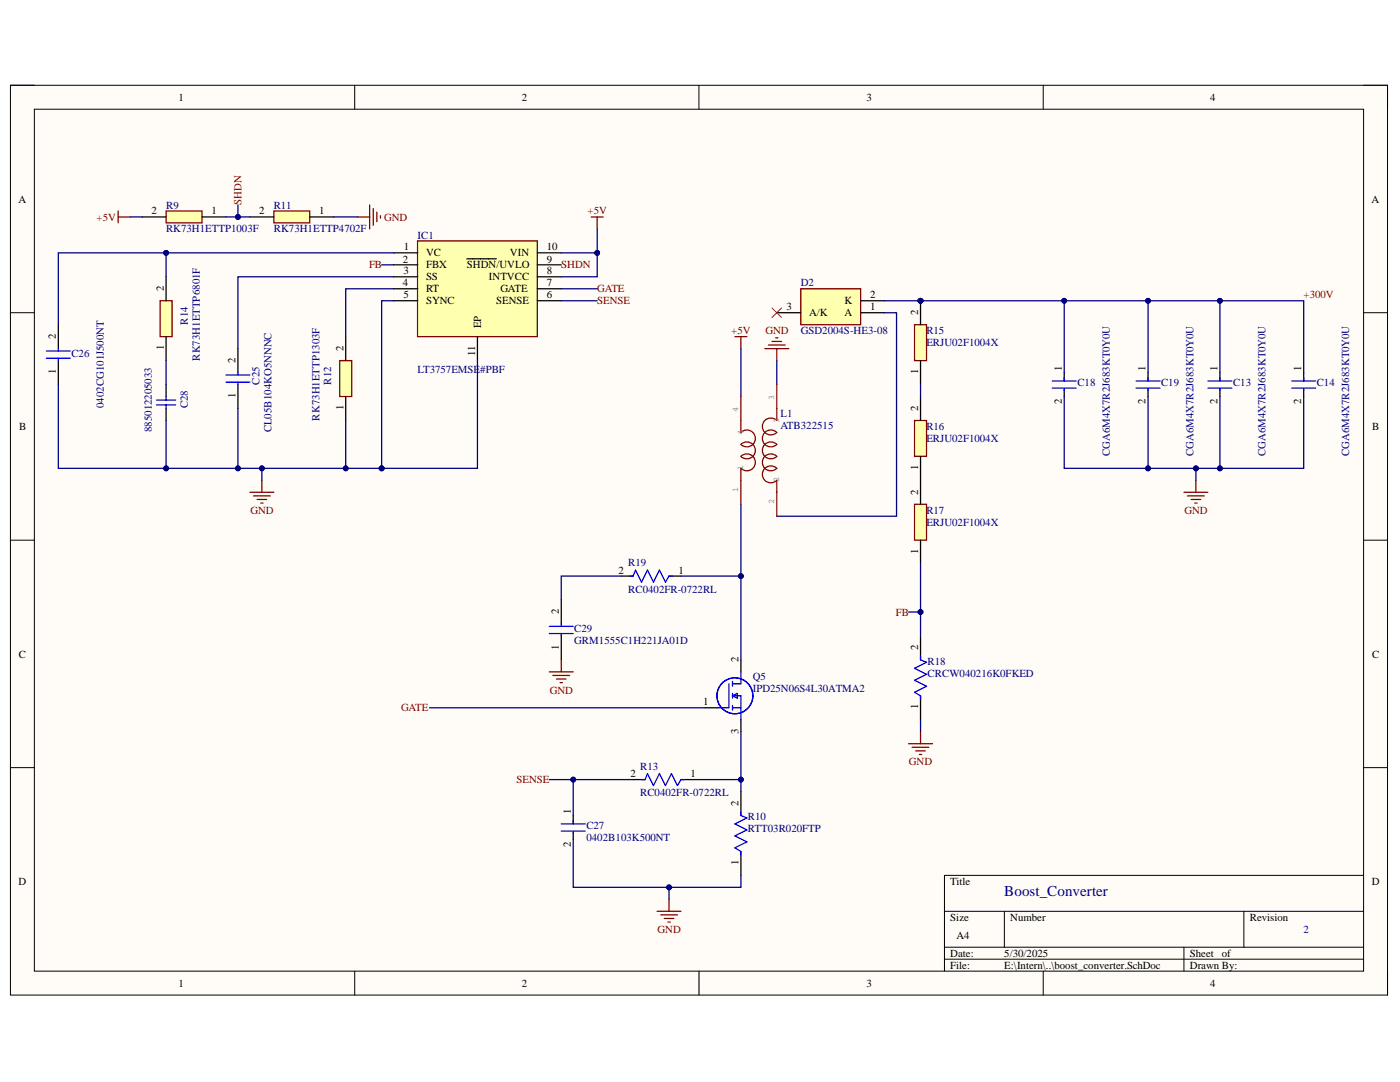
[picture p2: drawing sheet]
<svg xmlns="http://www.w3.org/2000/svg" width="279mm" height="216mm" viewBox="0 0 279 216" stroke-linecap="round" stroke-linejoin="round" font-family="sans-serif">
<defs><g id="words">
<text font-size="3" fill="#000080" x="200.4" y="178.8">Boost_Converter</text>
<g font-size="2.2">
<text x="35.6" y="20.1">1</text>
<text x="104.1" y="20.1">2</text>
<text x="173" y="20.1">3</text>
<text x="241.5" y="20.1">4</text>
<text x="3.7" y="40.4">A</text>
<text x="273.7" y="40.4">A</text>
<text x="30.2" y="42.8">2</text>
<text x="42.2" y="42.8">1</text>
<text x="51.7" y="42.8">2</text>
<text x="63.7" y="42.8">1</text>
<text x="80.4" y="52.4">2</text>
<text x="80.6" y="50">1</text>
<text x="85" y="51.2">VC</text>
<text x="85" y="53.6">FBX</text>
<text x="93.2" y="53.6">SHDN/UVLO</text>
<text x="101.8" y="51.2">VIN</text>
<text x="109.1" y="50">10</text>
<text x="109.1" y="52.4">9</text>
<text x="32.7" y="58.1" transform="rotate(-90 32.7 58.1)">2</text>
<text x="80.4" y="57.2">4</text>
<text x="80.5" y="54.8">3</text>
<text x="80.5" y="59.5">5</text>
<text x="85" y="55.9">SS</text>
<text x="85" y="58.3">RT</text>
<text x="97.6" y="55.9">INTVCC</text>
<text x="99.9" y="58.3">GATE</text>
<text x="109.1" y="54.8">8</text>
<text x="109.1" y="57.2">7</text>
<text x="109.1" y="59.5">6</text>
<text x="173.7" y="59.5">2</text>
<text x="85" y="60.7">SYNC</text>
<text x="96" y="65.5" transform="rotate(-90 96 65.5)">EP</text>
<text x="99" y="60.7">SENSE</text>
<text x="157" y="61.9">3</text>
<text x="161.5" y="63.1">A/K</text>
<text x="168.5" y="60.7">K</text>
<text x="168.6" y="63.1">A</text>
<text x="173.7" y="61.9">1</text>
<text x="183.2" y="62.9" transform="rotate(-90 183.2 62.9)">2</text>
<text x="11.2" y="67.6" transform="rotate(-90 11.2 67.6)">2</text>
<text x="32.7" y="69.9" transform="rotate(-90 32.7 69.9)">1</text>
<text x="68.5" y="70.1" transform="rotate(-90 68.5 70.1)">2</text>
<text x="94.8" y="71" transform="rotate(-90 94.8 71)">11</text>
<text x="11.2" y="74.7" transform="rotate(-90 11.2 74.7)">1</text>
<text x="47" y="72.4" transform="rotate(-90 47 72.4)">2</text>
<text x="183.2" y="74.7" transform="rotate(-90 183.2 74.7)">1</text>
<text x="211.9" y="74.1" transform="rotate(-90 211.9 74.1)">1</text>
<text x="228.6" y="74.1" transform="rotate(-90 228.6 74.1)">1</text>
<text x="243" y="74.1" transform="rotate(-90 243 74.1)">1</text>
<text x="259.7" y="74.1" transform="rotate(-90 259.7 74.1)">1</text>
<text x="47" y="79.5" transform="rotate(-90 47 79.5)">1</text>
<text x="68.5" y="81.8" transform="rotate(-90 68.5 81.8)">1</text>
<text x="183.2" y="82" transform="rotate(-90 183.2 82)">2</text>
<text x="211.9" y="80.6" transform="rotate(-90 211.9 80.6)">2</text>
<text x="228.6" y="80.6" transform="rotate(-90 228.6 80.6)">2</text>
<text x="243" y="80.6" transform="rotate(-90 243 80.6)">2</text>
<text x="259.7" y="80.6" transform="rotate(-90 259.7 80.6)">2</text>
<text x="3.8" y="85.8">B</text>
<text x="273.9" y="85.8">B</text>
<text x="183.2" y="93.8" transform="rotate(-90 183.2 93.8)">1</text>
<text x="183.2" y="98.7" transform="rotate(-90 183.2 98.7)">2</text>
<text x="183.2" y="110.5" transform="rotate(-90 183.2 110.5)">1</text>
<text x="123.4" y="114.5">2</text>
<text x="135.4" y="114.5">1</text>
<text x="111.5" y="122.6" transform="rotate(-90 111.5 122.6)">2</text>
<text x="3.8" y="131.2">C</text>
<text x="111.5" y="129.6" transform="rotate(-90 111.5 129.6)">1</text>
<text x="183.2" y="129.8" transform="rotate(-90 183.2 129.8)">2</text>
<text x="273.8" y="131.2">C</text>
<text x="147.4" y="132.2" transform="rotate(-90 147.4 132.2)">2</text>
<text x="140.4" y="140.7">1</text>
<text x="183.2" y="141.6" transform="rotate(-90 183.2 141.6)">1</text>
<text x="147.4" y="146.4" transform="rotate(-90 147.4 146.4)">3</text>
<text x="125.8" y="155.1">2</text>
<text x="137.8" y="155.1">1</text>
<text x="147.4" y="160.8" transform="rotate(-90 147.4 160.8)">2</text>
<text x="113.9" y="162.5" transform="rotate(-90 113.9 162.5)">1</text>
<text x="113.9" y="169" transform="rotate(-90 113.9 169)">2</text>
<text x="147.4" y="172.6" transform="rotate(-90 147.4 172.6)">1</text>
<text x="3.7" y="176.6">D</text>
<text x="189.7" y="176.6">Title</text>
<text x="273.8" y="176.6">D</text>
<text x="189.7" y="183.8">Size</text>
<text x="201.6" y="183.8">Number</text>
<text x="249.4" y="183.8">Revision</text>
<text x="189.7" y="190.9">Date:</text>
<text x="190.9" y="187.3">A4</text>
<text x="200.4" y="190.9">5/30/2025</text>
<text x="237.5" y="190.9">Sheet</text>
<text x="243.8" y="190.9">of</text>
<text x="35.6" y="196.9">1</text>
<text x="104.1" y="196.9">2</text>
<text x="173" y="196.9">3</text>
<text x="189.7" y="193.3">File:</text>
<text x="200.4" y="193.3">E:\Intern\..\boost_converter.SchDoc</text>
<text x="237.5" y="193.3">Drawn By:</text>
<text x="241.5" y="196.9">4</text>
</g>
<g font-size="2.2" fill="#000080">
<text x="33.1" y="41.6">R9</text>
<text x="54.7" y="41.6">R11</text>
<text x="33.1" y="46.4">RK73H1ETTP1003F</text>
<text x="54.7" y="46.4">RK73H1ETTP4702F</text>
<text x="83.3" y="47.6">IC1</text>
<text x="159.8" y="57.2">D2</text>
<text x="37.5" y="64.8" transform="rotate(-90 37.5 64.8)">R14</text>
<text x="14.2" y="71.2">C26</text>
<text x="39.9" y="72" transform="rotate(-90 39.9 72)">RK73H1ETTP6801F</text>
<text x="159.8" y="66.7">GSD2004S-HE3-08</text>
<text x="184.9" y="66.7">R15</text>
<text x="184.9" y="69.1">ERJU02F1004X</text>
<text x="51.8" y="76.7" transform="rotate(-90 51.8 76.7)">C25</text>
<text x="66.1" y="76.7" transform="rotate(-90 66.1 76.7)">R12</text>
<text x="83.3" y="74.4">LT3757EMSE#PBF</text>
<text x="215" y="77">C18</text>
<text x="231.7" y="77">C19</text>
<text x="246.1" y="77">C13</text>
<text x="262.8" y="77">C14</text>
<text x="20.7" y="81.5" transform="rotate(-90 20.7 81.5)">0402CG101J500NT</text>
<text x="37.5" y="81.5" transform="rotate(-90 37.5 81.5)">C28</text>
<text x="63.8" y="83.9" transform="rotate(-90 63.8 83.9)">RK73H1ETTP1303F</text>
<text x="155.7" y="83.2">L1</text>
<text x="30.3" y="86.3" transform="rotate(-90 30.3 86.3)">885012205033</text>
<text x="54.2" y="86.3" transform="rotate(-90 54.2 86.3)">CL05B104KO5NNNC</text>
<text x="155.7" y="85.6">ATB322515</text>
<text x="184.9" y="85.8">R16</text>
<text x="184.9" y="88.2">ERJU02F1004X</text>
<text x="221.5" y="91.1" transform="rotate(-90 221.5 91.1)">CGA6M4X7R2J683KT0Y0U</text>
<text x="238.2" y="91.1" transform="rotate(-90 238.2 91.1)">CGA6M4X7R2J683KT0Y0U</text>
<text x="252.6" y="91.1" transform="rotate(-90 252.6 91.1)">CGA6M4X7R2J683KT0Y0U</text>
<text x="269.3" y="91.1" transform="rotate(-90 269.3 91.1)">CGA6M4X7R2J683KT0Y0U</text>
<text x="184.9" y="102.5">R17</text>
<text x="184.9" y="104.9">ERJU02F1004X</text>
<text x="125.4" y="113">R19</text>
<text x="125.4" y="118.3">RC0402FR-0722RL</text>
<text x="114.6" y="126.2">C29</text>
<text x="114.6" y="128.6">GRM1555C1H221JA01D</text>
<text x="150.3" y="135.7">Q5</text>
<text x="185.1" y="132.6">R18</text>
<text x="185.1" y="135">CRCW040216K0FKED</text>
<text x="150.3" y="138.1">IPD25N06S4L30ATMA2</text>
<text x="127.8" y="153.6">R13</text>
<text x="127.8" y="158.9">RC0402FR-0722RL</text>
<text x="117" y="165.3">C27</text>
<text x="117" y="167.8">0402B103K500NT</text>
<text x="149.3" y="163.7">R10</text>
<text x="149.3" y="166.1">RTT03R020FTP</text>
<text x="260.2" y="186.1">2</text>
</g>
<g font-size="2.2" fill="#800000">
<text x="48.2" y="40.9" transform="rotate(-90 48.2 40.9)">SHDN</text>
<text x="19.3" y="44">+5V</text>
<text x="76.6" y="44">GND</text>
<text x="117.3" y="42.8">+5V</text>
<text x="73.6" y="53.6">FB</text>
<text x="112" y="53.6">SHDN</text>
<text x="119.2" y="58.3">GATE</text>
<text x="260.2" y="59.5">+300V</text>
<text x="119.2" y="60.7">SENSE</text>
<text x="145.9" y="66.7">+5V</text>
<text x="152.7" y="66.7">GND</text>
<text x="50" y="102.5">GND</text>
<text x="236.4" y="102.5">GND</text>
<text x="178.8" y="122.8">FB</text>
<text x="80" y="141.9">GATE</text>
<text x="109.7" y="138.4">GND</text>
<text x="181.4" y="152.7">GND</text>
<text x="103.1" y="156.3">SENSE</text>
<text x="131.2" y="186.1">GND</text>
</g>
<g font-size="1.7" fill="#808080">
<text x="147.3" y="82.3" transform="rotate(-90 147.3 82.3)">4</text>
<text x="154.5" y="79.9" transform="rotate(-90 154.5 79.9)">3</text>
<text x="148.3" y="86.8" transform="rotate(-90 148.3 86.8)">4</text>
<text x="155.5" y="84.4" transform="rotate(-90 155.5 84.4)">3</text>
<text x="148.3" y="93.8" transform="rotate(-90 148.3 93.8)">1</text>
<text x="147.3" y="98.2" transform="rotate(-90 147.3 98.2)">1</text>
<text x="154.5" y="100.6" transform="rotate(-90 154.5 100.6)">2</text>
<text x="155.5" y="96.2" transform="rotate(-90 155.5 96.2)">2</text>
</g>
</g></defs>
<path d="M2.1 17h274.8v181.6h-274.8z" fill-rule="evenodd" fill="#fffcf8"/>
<path d="M2.1 17h274.8v181.6h-274.8z" fill="none" stroke="#000" stroke-width=".2"/>
<path d="M6.9 21.8h265.2v172h-265.2z" fill-rule="evenodd" fill="#fffcf8"/>
<g fill="none" stroke="#000" stroke-width=".2">
<path d="M2.1 17h4.8M70.8 17v4.8M139.5 17v4.8M208.2 17v4.8M272.1 17h4.8v4.8M6.9 21.8h265.2v172h-265.2zM2.1 62.4h4.8M272.1 62.4h4.8M2.1 107.8h4.8M272.1 107.8h4.8M2.1 153.2h4.8M272.1 153.2h4.8"/>
<path d="M272.1 174.7h-83.6v19.1M70.8 193.8v4.8M139.5 193.8v4.8M188.5 181.8h83.6M188.5 189h83.6M188.5 191.4h83.6M200.4 181.8v7.2M208.2 193.8v4.8M236.3 189v4.8M248.2 181.8v7.2M276.9 193.8v4.8"/>
</g>
<path d="M11.6 64.8v4.8M11.6 72v4.7" fill="none" stroke="#000" stroke-width=".25"/>
<path d="M9.2 71.5h4.8M9.2 70h4.8M11.6 69.6v.4M11.6 71.5v.5" fill="none" stroke="#00f" stroke-width=".25"/>
<path d="M32 60h2.3v7.2h-2.3z" fill-rule="evenodd" fill="#ffffb0"/>
<path d="M32 60h2.3v7.2h-2.3z" fill="none" stroke="#800000" stroke-width=".25"/>
<path d="M33.1 55.2v4.8M33.1 67.2v4.8M33.1 76.7v2.4M47.5 69.6v4.7M47.5 76.7v4.8M33.1 81.5v2.4" fill="none" stroke="#000" stroke-width=".25"/>
<path d="M31.2 79.8h3.9M33.1 79.1v.7M45.1 76.3h4.8M45.1 74.8h4.8M47.5 74.3v.5M47.5 76.3v.4M31.2 80.8h3.9M33.1 80.8v.7" fill="none" stroke="#00f" stroke-width=".25"/>
<path d="M67.8 72h2.4v7.1h-2.4z" fill-rule="evenodd" fill="#ffffb0"/>
<path d="M67.8 72h2.4v7.1h-2.4zM49.9 98.2h4.8M50.6 98.9h3.3M51.3 99.7h1.9M52.3 95.8v2.4M52 100.4h.5" fill="none" stroke="#800000" stroke-width=".25"/>
<path d="M69 67.2v4.8M69 79.1v4.8" fill="none" stroke="#000" stroke-width=".25"/>
<path d="M83.3 48.1h23.9v19.1h-23.9z" fill-rule="evenodd" fill="#ffffb0"/>
<path d="M83.3 48.1h23.9v19.1h-23.9zM118 43.3h2.4M119.2 43.3v2.4" fill="none" stroke="#800000" stroke-width=".25"/>
<path d="M78.6 50.5h4.7M78.6 52.8h4.7M78.6 55.2h4.7M78.6 57.6h4.7M93.2 51.6h5.8M107.2 50.5h4.8M107.2 52.8h4.8M107.2 55.2h4.8M107.2 57.6h4.8M78.6 60h4.7M95.3 67.2v4.8M107.2 60h4.8" fill="none" stroke="#000" stroke-width=".25"/>
<path d="M33.1 42.1h7.2v2.4h-7.2z" fill-rule="evenodd" fill="#ffffb0"/>
<path d="M33.1 42.1h7.2v2.4h-7.2z" fill="none" stroke="#800000" stroke-width=".25"/>
<path d="M28.4 43.3h4.7M40.3 43.3h4.8" fill="none" stroke="#000" stroke-width=".25"/>
<path d="M54.7 42.1h7.1v2.4h-7.1z" fill-rule="evenodd" fill="#ffffb0"/>
<path d="M23.6 42.1v2.4M23.6 43.3h2.4M54.7 42.1h7.1v2.4h-7.1zM71.4 43.3h2.4M73.8 40.9v4.8M74.5 41.6v3.4M75.2 42.3v1.9M75.9 43v.5" fill="none" stroke="#800000" stroke-width=".25"/>
<path d="M49.9 43.3h4.8M61.8 43.3h4.8" fill="none" stroke="#000" stroke-width=".25"/>
<path d="M159.8 57.6h12v7.2h-12z" fill-rule="evenodd" fill="#ffffb0"/>
<path d="M159.8 57.6h12v7.2h-12z" fill="none" stroke="#800000" stroke-width=".25"/>
<path d="M155 62.4h4.8M171.8 62.4h4.7M171.8 60h4.7" fill="none" stroke="#000" stroke-width=".25"/>
<circle cx="183.7" cy="60" r=".48" fill="#000080"/>
<circle cx="183.7" cy="60" r=".48" fill="none" stroke="#000080" stroke-width=".2"/>
<path d="M182.5 64.8h2.4v7.2h-2.4z" fill-rule="evenodd" fill="#ffffb0"/>
<path d="M182.5 64.8h2.4v7.2h-2.4z" fill="none" stroke="#800000" stroke-width=".25"/>
<path d="M183.7 60v4.8M183.7 72v4.7" fill="none" stroke="#000" stroke-width=".25"/>
<circle cx="183.7" cy="60" r=".48" fill="#000080"/>
<circle cx="183.7" cy="60" r=".48" fill="none" stroke="#000080" stroke-width=".2"/>
<path d="M182.5 83.9h2.4v7.2h-2.4z" fill-rule="evenodd" fill="#ffffb0"/>
<path d="M182.5 83.9h2.4v7.2h-2.4z" fill="none" stroke="#800000" stroke-width=".25"/>
<path d="M183.7 79.1v4.8M183.7 91.1v4.7" fill="none" stroke="#000" stroke-width=".25"/>
<path d="M182.5 100.6h2.4v7.2h-2.4z" fill-rule="evenodd" fill="#ffffb0"/>
<g fill="none" stroke="#800000" stroke-width=".25">
<path d="M146.7 67.2h2.4M147.9 67.2v2.4M152.6 69.6h4.8M153.4 68.8h3.3M154.1 68.1h1.9M154.8 67.4h.5M155 69.6v2.4M236.3 98.2h4.8M237 99h3.4M237.7 99.7h1.9M238.7 95.8v2.4M182.5 100.6h2.4v7.2h-2.4z"/>
<path d="M238.4 100.4h.5M109.6 134.1h4.8M110.3 134.8h3.4M111.1 135.5h1.9M111.8 136.2h.4M112 131.7v2.4M181.3 148.4h4.8M182 149.1h3.4M182.8 149.8h1.9M183.5 150.6h.4M183.7 146v2.4M133.5 179.5v2.3"/>
<path d="M131.1 181.8h4.8M131.8 182.6h3.4M132.6 183.3h1.9M133.3 184h.5"/>
</g>
<g fill="none" stroke="#000" stroke-width=".25">
<path d="M212.4 74.4v1.6M212.4 77.7v1.4M229.1 74.4v1.6M229.1 77.7v1.4M243.5 74.4v1.6M243.5 77.7v1.4M260.2 74.4v1.6M260.2 77.7v1.4M183.7 95.8v4.8M112 119.7v4.8M124 114.9h2.3M133.5 114.9h2.4"/>
<path d="M183.7 107.8v4.8M112 126.9v4.8M147.9 131.7v2.4M183.7 126.9v4.8M183.7 138.8v4.8M126.3 155.6h2.4M135.9 155.6h2.4M140.7 141.2h2.4M147.9 143.6v2.4M147.9 158v4.7M114.4 162.7v1.7M114.4 166.1v1.4"/>
<path d="M147.9 169.9v4.8"/>
</g>
<g fill="none" stroke="#00f" stroke-width=".25">
<path d="M210 76h4.8M210 77.4h4.8M212.4 75.3v.7M212.4 77.7v.2M226.7 76h4.8M226.7 77.4h4.8M229.1 75.3v.7M229.1 77.7v.2M241.1 76h4.7M241.1 77.4h4.7M243.5 75.3v.7M243.5 77.7v.2"/>
<path d="M257.8 76h4.8M257.8 77.4h4.8M260.2 75.3v.7M260.2 77.7v.2M125.6 114.9h.7l.5-1.1 1.2 2.3 1.2-2.3 1.2 2.3 1.2-2.3 1.2 2.3 .7-1.2h.7M109.6 126.4h4.8M109.6 125h4.8M112 124.5v.5M112 126.4v.5M145.5 136.5v4.7h-2.4M146.2 138.8h1.7v4.8M146.2 136v.9"/>
<path d="M146.2 138.4v.9M146.2 138.8l.9-.4v.9zM147.9 134.1v2.4h-1.7M183.7 131v.7l1.2 .5-2.4 1.2 2.4 1.1-2.4 1.2 2.4 1.2-2.4 1.2 1.2 .7v.8M128 155.6h.7l.5-1.2 1.2 2.4 1.2-2.4 1.2 2.4 1.2-2.4 1.2 2.4 .7-1.2h.7M146.2 141.2h1.7M146.2 140.8v.9M112 164.4h4.8M112 165.8h4.8M114.4 163.7v.7M114.4 166.1v.2M147.9 162v.7l1.2 .5-2.4 1.2 2.4 1.2-2.4 1.2 2.4 1.2-2.4 1.2 1.2 .7v.7"/>
<circle cx="146.7" cy="138.8" r="3.6"/>
</g>
<path d="M154.1 61.4l1.9 2M156 61.4l-1.9 2" fill="none" stroke="#f00" stroke-width=".2"/>
<path d="M33.1 72v4.7M52.3 93.5v2.3" fill="none" stroke="#000080" stroke-width=".25"/>
<circle cx="52.3" cy="93.5" r=".48" fill="#000080"/>
<circle cx="52.3" cy="93.5" r=".48" fill="none" stroke="#000080" stroke-width=".2"/>
<path d="M78.6 50.5h-67v14.3" fill="none" stroke="#000080" stroke-width=".25"/>
<circle cx="33.1" cy="50.5" r=".48" fill="#000080"/>
<circle cx="33.1" cy="50.5" r=".48" fill="none" stroke="#000080" stroke-width=".2"/>
<path d="M33.1 50.5v4.7M78.6 55.2h-31.1v14.4M78.6 57.6h-9.6v9.6" fill="none" stroke="#000080" stroke-width=".25"/>
<circle cx="33.1" cy="50.5" r=".48" fill="#000080"/>
<circle cx="33.1" cy="50.5" r=".48" fill="none" stroke="#000080" stroke-width=".2"/>
<path d="M112 50.5h7.2v4.7h-7.2" fill="none" stroke="#000080" stroke-width=".25"/>
<circle cx="119.2" cy="50.5" r=".48" fill="#000080"/>
<circle cx="119.2" cy="50.5" r=".48" fill="none" stroke="#000080" stroke-width=".2"/>
<path d="M11.6 76.7v16.8h64.6" fill="none" stroke="#000080" stroke-width=".25"/>
<circle cx="33.1" cy="93.5" r=".48" fill="#000080"/>
<circle cx="33.1" cy="93.5" r=".48" fill="none" stroke="#000080" stroke-width=".2"/>
<circle cx="47.5" cy="93.5" r=".48" fill="#000080"/>
<circle cx="47.5" cy="93.5" r=".48" fill="none" stroke="#000080" stroke-width=".2"/>
<circle cx="52.3" cy="93.5" r=".48" fill="#000080"/>
<circle cx="52.3" cy="93.5" r=".48" fill="none" stroke="#000080" stroke-width=".2"/>
<circle cx="69" cy="93.5" r=".48" fill="#000080"/>
<circle cx="69" cy="93.5" r=".48" fill="none" stroke="#000080" stroke-width=".2"/>
<circle cx="76.2" cy="93.5" r=".48" fill="#000080"/>
<circle cx="76.2" cy="93.5" r=".48" fill="none" stroke="#000080" stroke-width=".2"/>
<path d="M95.3 72v21.5h-19.1" fill="none" stroke="#000080" stroke-width=".25"/>
<circle cx="76.2" cy="93.5" r=".48" fill="#000080"/>
<circle cx="76.2" cy="93.5" r=".48" fill="none" stroke="#000080" stroke-width=".2"/>
<path d="M33.1 83.9v9.6" fill="none" stroke="#000080" stroke-width=".25"/>
<circle cx="33.1" cy="93.5" r=".48" fill="#000080"/>
<circle cx="33.1" cy="93.5" r=".48" fill="none" stroke="#000080" stroke-width=".2"/>
<path d="M47.5 81.5v12" fill="none" stroke="#000080" stroke-width=".25"/>
<circle cx="47.5" cy="93.5" r=".48" fill="#000080"/>
<circle cx="47.5" cy="93.5" r=".48" fill="none" stroke="#000080" stroke-width=".2"/>
<path d="M78.6 60h-2.4v33.5" fill="none" stroke="#000080" stroke-width=".25"/>
<circle cx="76.2" cy="93.5" r=".48" fill="#000080"/>
<circle cx="76.2" cy="93.5" r=".48" fill="none" stroke="#000080" stroke-width=".2"/>
<path d="M69 83.9v9.6" fill="none" stroke="#000080" stroke-width=".25"/>
<circle cx="69" cy="93.5" r=".48" fill="#000080"/>
<circle cx="69" cy="93.5" r=".48" fill="none" stroke="#000080" stroke-width=".2"/>
<path d="M119.2 45.7v4.8" fill="none" stroke="#000080" stroke-width=".25"/>
<circle cx="119.2" cy="50.5" r=".48" fill="#000080"/>
<circle cx="119.2" cy="50.5" r=".48" fill="none" stroke="#000080" stroke-width=".2"/>
<path d="M45.1 43.3h4.8" fill="none" stroke="#000080" stroke-width=".25"/>
<circle cx="47.5" cy="43.3" r=".48" fill="#000080"/>
<circle cx="47.5" cy="43.3" r=".48" fill="none" stroke="#000080" stroke-width=".2"/>
<path d="M47.5 40.9v2.4" fill="none" stroke="#000080" stroke-width=".25"/>
<circle cx="47.5" cy="43.3" r=".48" fill="#000080"/>
<circle cx="47.5" cy="43.3" r=".48" fill="none" stroke="#000080" stroke-width=".2"/>
<path d="M26 43.3h2.4M66.6 43.3h4.8M76.2 52.8h2.4M176.5 60h7.2M183.7 76.7v2.4" fill="none" stroke="#000080" stroke-width=".25"/>
<circle cx="183.7" cy="60" r=".48" fill="#000080"/>
<circle cx="183.7" cy="60" r=".48" fill="none" stroke="#000080" stroke-width=".2"/>
<path d="M181.3 122.1h2.4" fill="none" stroke="#000080" stroke-width=".25"/>
<circle cx="183.7" cy="122.1" r=".48" fill="#000080"/>
<circle cx="183.7" cy="122.1" r=".48" fill="none" stroke="#000080" stroke-width=".2"/>
<path d="M183.7 112.6v14.3" fill="none" stroke="#000080" stroke-width=".25"/>
<circle cx="183.7" cy="122.1" r=".48" fill="#000080"/>
<circle cx="183.7" cy="122.1" r=".48" fill="none" stroke="#000080" stroke-width=".2"/>
<path d="M147.9 174.7v2.4h-14.4v2.4" fill="none" stroke="#000080" stroke-width=".25"/>
<circle cx="133.5" cy="177.1" r=".48" fill="#000080"/>
<circle cx="133.5" cy="177.1" r=".48" fill="none" stroke="#000080" stroke-width=".2"/>
<path d="M114.4 167.5v9.6h19.1" fill="none" stroke="#000080" stroke-width=".25"/>
<circle cx="133.5" cy="177.1" r=".48" fill="#000080"/>
<circle cx="133.5" cy="177.1" r=".48" fill="none" stroke="#000080" stroke-width=".2"/>
<path d="M124 114.9h-12v4.8M126.3 155.6h-11.9v7.1" fill="none" stroke="#000080" stroke-width=".25"/>
<circle cx="114.4" cy="155.6" r=".48" fill="#000080"/>
<circle cx="114.4" cy="155.6" r=".48" fill="none" stroke="#000080" stroke-width=".2"/>
<path d="M109.6 155.6h4.8" fill="none" stroke="#000080" stroke-width=".25"/>
<circle cx="114.4" cy="155.6" r=".48" fill="#000080"/>
<circle cx="114.4" cy="155.6" r=".48" fill="none" stroke="#000080" stroke-width=".2"/>
<path d="M138.3 155.6h9.6v2.4" fill="none" stroke="#000080" stroke-width=".25"/>
<circle cx="147.9" cy="155.6" r=".48" fill="#000080"/>
<circle cx="147.9" cy="155.6" r=".48" fill="none" stroke="#000080" stroke-width=".2"/>
<path d="M112 57.6h7.2M112 60h7.2M183.7 60h76.5v14.4M183.7 143.6v2.4" fill="none" stroke="#000080" stroke-width=".25"/>
<circle cx="183.7" cy="60" r=".48" fill="#000080"/>
<circle cx="183.7" cy="60" r=".48" fill="none" stroke="#000080" stroke-width=".2"/>
<circle cx="212.4" cy="60" r=".48" fill="#000080"/>
<circle cx="212.4" cy="60" r=".48" fill="none" stroke="#000080" stroke-width=".2"/>
<circle cx="229.1" cy="60" r=".48" fill="#000080"/>
<circle cx="229.1" cy="60" r=".48" fill="none" stroke="#000080" stroke-width=".2"/>
<circle cx="243.5" cy="60" r=".48" fill="#000080"/>
<circle cx="243.5" cy="60" r=".48" fill="none" stroke="#000080" stroke-width=".2"/>
<path d="M243.5 60v14.4" fill="none" stroke="#000080" stroke-width=".25"/>
<circle cx="243.5" cy="60" r=".48" fill="#000080"/>
<circle cx="243.5" cy="60" r=".48" fill="none" stroke="#000080" stroke-width=".2"/>
<path d="M212.4 79.1v14.4h47.8v-14.4" fill="none" stroke="#000080" stroke-width=".25"/>
<circle cx="229.1" cy="93.5" r=".48" fill="#000080"/>
<circle cx="229.1" cy="93.5" r=".48" fill="none" stroke="#000080" stroke-width=".2"/>
<circle cx="238.7" cy="93.5" r=".48" fill="#000080"/>
<circle cx="238.7" cy="93.5" r=".48" fill="none" stroke="#000080" stroke-width=".2"/>
<circle cx="243.5" cy="93.5" r=".48" fill="#000080"/>
<circle cx="243.5" cy="93.5" r=".48" fill="none" stroke="#000080" stroke-width=".2"/>
<path d="M243.5 79.1v14.4" fill="none" stroke="#000080" stroke-width=".25"/>
<circle cx="243.5" cy="93.5" r=".48" fill="#000080"/>
<circle cx="243.5" cy="93.5" r=".48" fill="none" stroke="#000080" stroke-width=".2"/>
<path d="M238.7 93.5v2.3" fill="none" stroke="#000080" stroke-width=".25"/>
<circle cx="238.7" cy="93.5" r=".48" fill="#000080"/>
<circle cx="238.7" cy="93.5" r=".48" fill="none" stroke="#000080" stroke-width=".2"/>
<path d="M212.4 60v14.4" fill="none" stroke="#000080" stroke-width=".25"/>
<circle cx="212.4" cy="60" r=".48" fill="#000080"/>
<circle cx="212.4" cy="60" r=".48" fill="none" stroke="#000080" stroke-width=".2"/>
<path d="M229.1 79.1v14.4" fill="none" stroke="#000080" stroke-width=".25"/>
<circle cx="229.1" cy="93.5" r=".48" fill="#000080"/>
<circle cx="229.1" cy="93.5" r=".48" fill="none" stroke="#000080" stroke-width=".2"/>
<path d="M229.1 60v14.4" fill="none" stroke="#000080" stroke-width=".25"/>
<circle cx="229.1" cy="60" r=".48" fill="#000080"/>
<circle cx="229.1" cy="60" r=".48" fill="none" stroke="#000080" stroke-width=".2"/>
<path d="M147.9 69.6v9.5M155 72v4.7M176.5 62.4h2.4v40.6h-23.9M85.7 141.2h55M147.9 146v9.6" fill="none" stroke="#000080" stroke-width=".25"/>
<circle cx="147.9" cy="155.6" r=".48" fill="#000080"/>
<circle cx="147.9" cy="155.6" r=".48" fill="none" stroke="#000080" stroke-width=".2"/>
<path d="M147.9 100.6v31.1" fill="none" stroke="#000080" stroke-width=".25"/>
<circle cx="147.9" cy="115" r=".48" fill="#000080"/>
<circle cx="147.9" cy="115" r=".48" fill="none" stroke="#000080" stroke-width=".2"/>
<path d="M135.9 114.9h12" fill="none" stroke="#000080" stroke-width=".25"/>
<circle cx="147.9" cy="115" r=".48" fill="#000080"/>
<circle cx="147.9" cy="115" r=".48" fill="none" stroke="#000080" stroke-width=".2"/>
<path d="M147.9 79.1v7.2a1.69 1.69 0 0 1 2.4 0 1.69 1.69 0 0 1 0 2.4 1.69 1.69 0 0 1-2.4 0 1.69 1.69 0 0 1 2.4 0 1.69 1.69 0 0 1 0 2.4 1.69 1.69 0 0 1-2.4 0 1.69 1.69 0 0 1 2.4 0 1.69 1.69 0 0 1 0 2.4 1.69 1.69 0 0 1-2.4 0v7.1M155 76.7v7.2a1.69 1.69 0 0 0-2.4 0 1.69 1.69 0 0 0 0 2.4 1.69 1.69 0 0 0 2.4 0 1.69 1.69 0 0 0-2.4 0 1.69 1.69 0 0 0 0 2.4 1.69 1.69 0 0 0 2.4 0 1.69 1.69 0 0 0-2.4 0 1.69 1.69 0 0 0 0 2.4 1.69 1.69 0 0 0 2.4 0 1.69 1.69 0 0 0-2.4 0 1.69 1.69 0 0 0 0 2.4 1.69 1.69 0 0 0 2.4 0 1.69 1.69 0 0 0-2.4 0 1.69 1.69 0 0 0 0 2.3 1.69 1.69 0 0 0 2.4 0v7.2" fill="none" stroke="#800000" stroke-width=".25"/>
<use href="#words"/>
</svg>
